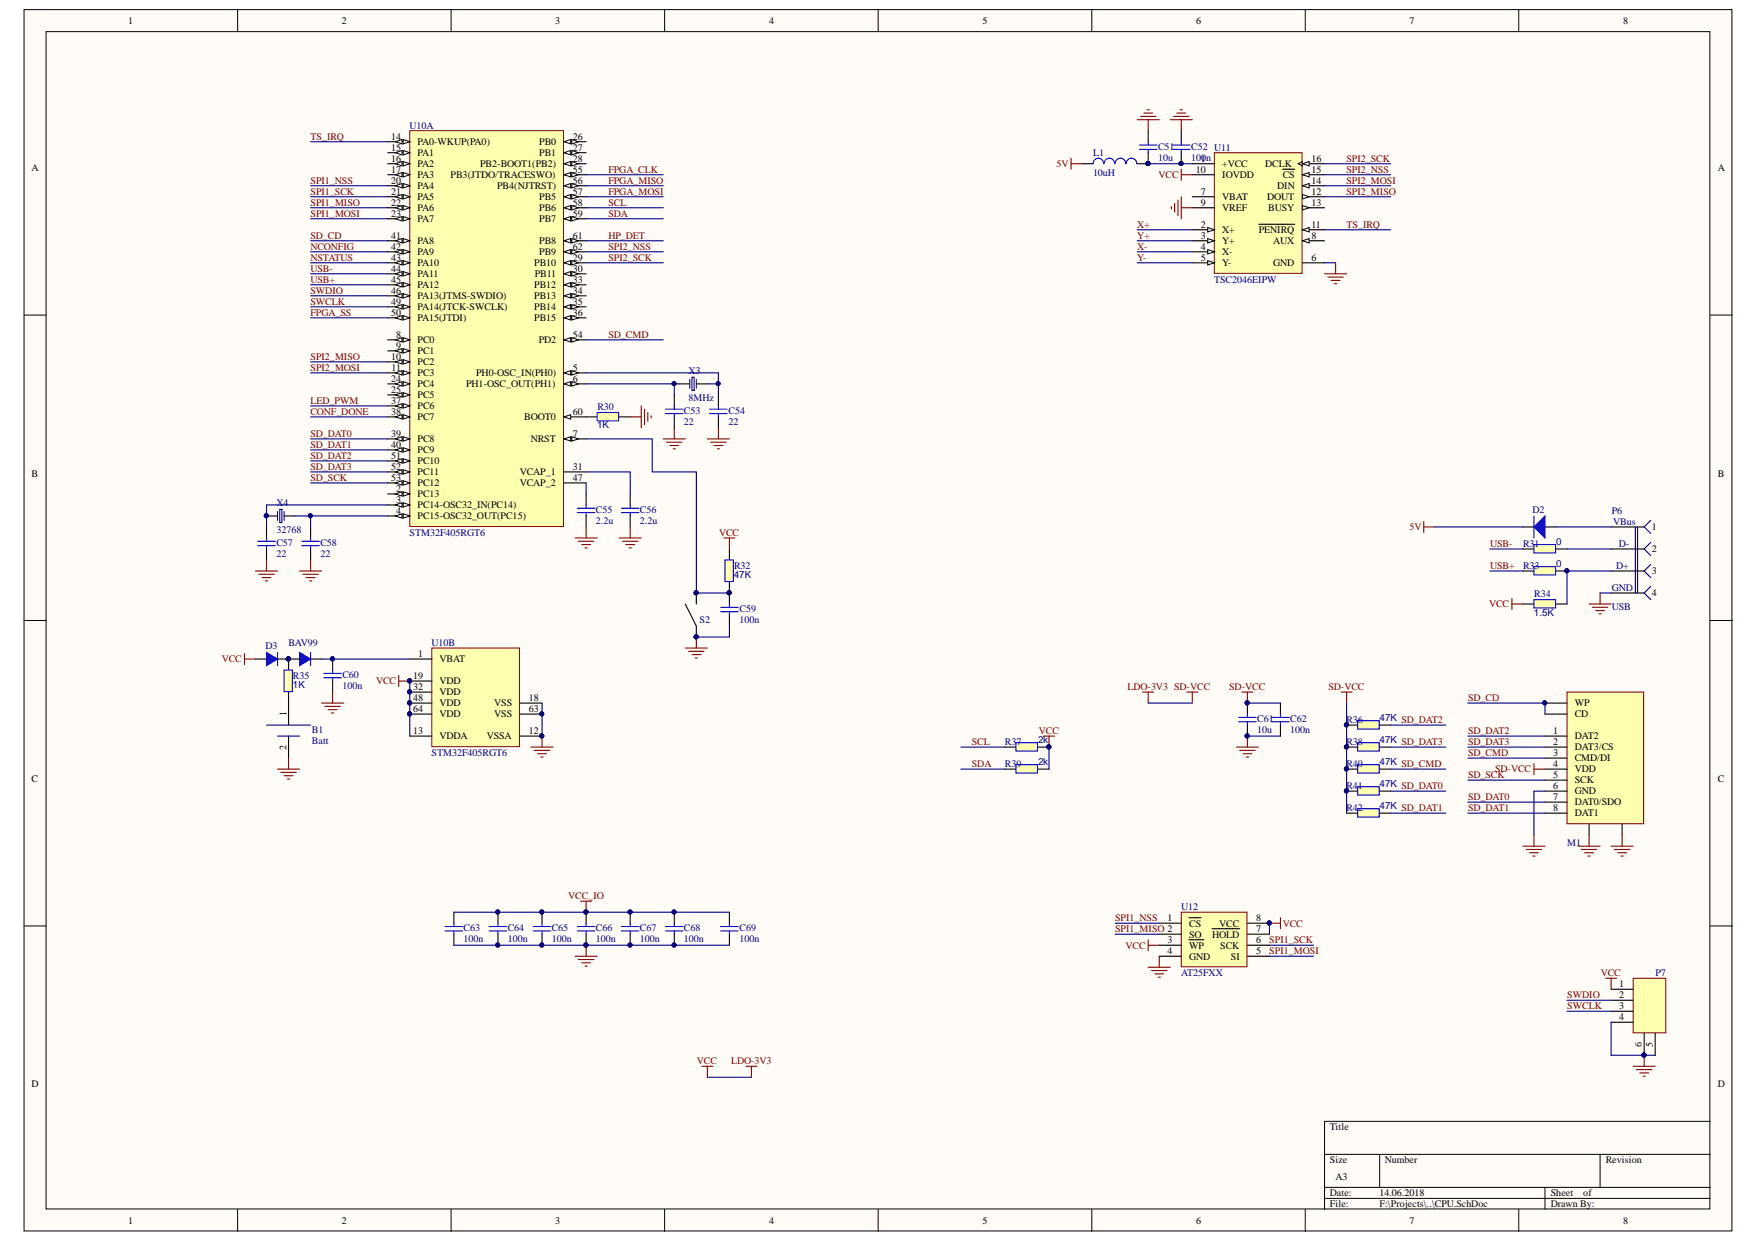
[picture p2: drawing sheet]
<svg xmlns="http://www.w3.org/2000/svg" width="297mm" height="210mm" viewBox="0 0 297 210" stroke-linecap="round" stroke-linejoin="round" font-family="sans-serif">
<defs><g id="words">
<g font-size="1.7">
<text x="21.7" y="4.1">1</text>
<text x="57.8" y="4.1">2</text>
<text x="93.8" y="4.1">3</text>
<text x="129.9" y="4.1">4</text>
<text x="166" y="4.1">5</text>
<text x="202.1" y="4.1">6</text>
<text x="238.2" y="4.1">7</text>
<text x="274.3" y="4.1">8</text>
<text x="66.1" y="23.6">14</text>
<text x="96.8" y="23.6">26</text>
<text x="5.3" y="28.9">A</text>
<text x="66.1" y="25.4">15</text>
<text x="66.1" y="27.3">16</text>
<text x="66.1" y="29.2">17</text>
<text x="70.6" y="24.5">PA0-WKUP(PA0)</text>
<text x="70.6" y="26.4">PA1</text>
<text x="70.6" y="28.2">PA2</text>
<text x="81.1" y="28.2">PB2-BOOT1(PB2)</text>
<text x="91.1" y="24.5">PB0</text>
<text x="91.1" y="26.4">PB1</text>
<text x="96.8" y="25.4">27</text>
<text x="96.8" y="27.3">28</text>
<text x="96.8" y="29.2">55</text>
<text x="202" y="29.2">10</text>
<text x="202.9" y="27.3">1</text>
<text x="206.5" y="28.2">+VCC</text>
<text x="213.8" y="28.2">DCLK</text>
<text x="221.6" y="29.2">15</text>
<text x="221.6" y="27.3">16</text>
<text x="290.3" y="28.9">A</text>
<text x="66.1" y="31">20</text>
<text x="66.1" y="32.9">21</text>
<text x="66.1" y="34.7">22</text>
<text x="70.6" y="30.1">PA3</text>
<text x="70.6" y="32">PA4</text>
<text x="70.6" y="33.8">PA5</text>
<text x="70.6" y="35.7">PA6</text>
<text x="76.1" y="30.1">PB3(JTDO/TRACESWO)</text>
<text x="84" y="32">PB4(NJTRST)</text>
<text x="91.1" y="33.8">PB5</text>
<text x="91.1" y="35.7">PB6</text>
<text x="96.8" y="31">56</text>
<text x="96.8" y="32.9">57</text>
<text x="96.8" y="34.7">58</text>
<text x="202.9" y="32.9">7</text>
<text x="202.9" y="34.7">9</text>
<text x="206.5" y="33.8">VBAT</text>
<text x="206.5" y="35.7">VREF</text>
<text x="206.5" y="30.1">IOVDD</text>
<text x="214.1" y="33.8">DOUT</text>
<text x="214.3" y="35.7">BUSY</text>
<text x="215.8" y="32">DIN</text>
<text x="216.7" y="30.1">CS</text>
<text x="221.6" y="32.9">12</text>
<text x="221.6" y="34.7">13</text>
<text x="221.6" y="31">14</text>
<text x="66.1" y="36.6">23</text>
<text x="66.1" y="40.3">41</text>
<text x="70.6" y="37.5">PA7</text>
<text x="70.6" y="41.3">PA8</text>
<text x="91.1" y="37.5">PB7</text>
<text x="91.1" y="41.3">PB8</text>
<text x="96.8" y="36.6">59</text>
<text x="96.8" y="40.3">61</text>
<text x="202.9" y="38.5">2</text>
<text x="202.9" y="40.3">3</text>
<text x="206.5" y="39.4">X+</text>
<text x="206.5" y="41.3">Y+</text>
<text x="212.7" y="39.4">PENIRQ</text>
<text x="215.1" y="41.3">AUX</text>
<text x="221.6" y="40.3">8</text>
<text x="221.6" y="38.5">11</text>
<text x="66.1" y="42.2">42</text>
<text x="66.1" y="44">43</text>
<text x="66.1" y="45.9">44</text>
<text x="66.1" y="47.8">45</text>
<text x="70.6" y="43.1">PA9</text>
<text x="70.6" y="45">PA10</text>
<text x="70.6" y="46.8">PA11</text>
<text x="90.3" y="45">PB10</text>
<text x="90.4" y="46.8">PB11</text>
<text x="91.1" y="43.1">PB9</text>
<text x="96.8" y="44">29</text>
<text x="96.8" y="45.9">30</text>
<text x="96.8" y="47.8">33</text>
<text x="96.8" y="42.2">62</text>
<text x="202.9" y="42.2">4</text>
<text x="202.9" y="44">5</text>
<text x="206.5" y="43.1">X-</text>
<text x="206.5" y="45">Y-</text>
<text x="215.1" y="45">GND</text>
<text x="221.6" y="44">6</text>
<text x="66.1" y="49.6">46</text>
<text x="66.1" y="51.5">49</text>
<text x="66.1" y="53.3">50</text>
<text x="70.6" y="48.7">PA12</text>
<text x="70.6" y="50.6">PA13(JTMS-SWDIO)</text>
<text x="70.6" y="52.4">PA14(JTCK-SWCLK)</text>
<text x="90.3" y="48.7">PB12</text>
<text x="90.3" y="50.6">PB13</text>
<text x="90.3" y="52.4">PB14</text>
<text x="96.8" y="49.6">34</text>
<text x="96.8" y="51.5">35</text>
<text x="96.8" y="53.3">36</text>
<text x="66.9" y="57.1">8</text>
<text x="66.9" y="58.9">9</text>
<text x="70.6" y="54.3">PA15(JTDI)</text>
<text x="70.6" y="58">PC0</text>
<text x="70.6" y="59.9">PC1</text>
<text x="90.3" y="54.3">PB15</text>
<text x="91" y="58">PD2</text>
<text x="96.8" y="57.1">54</text>
<text x="66.1" y="60.8">10</text>
<text x="66.1" y="64.5">24</text>
<text x="66.2" y="62.6">11</text>
<text x="70.6" y="61.7">PC2</text>
<text x="70.6" y="63.6">PC3</text>
<text x="70.6" y="65.4">PC4</text>
<text x="78.8" y="65.4">PH1-OSC_OUT(PH1)</text>
<text x="80.5" y="63.6">PH0-OSC_IN(PH0)</text>
<text x="96.8" y="62.6">5</text>
<text x="96.8" y="64.5">6</text>
<text x="66.1" y="66.4">25</text>
<text x="66.1" y="68.2">37</text>
<text x="66.1" y="70.1">38</text>
<text x="70.6" y="67.3">PC5</text>
<text x="70.6" y="69.1">PC6</text>
<text x="70.6" y="71">PC7</text>
<text x="88.6" y="71">BOOT0</text>
<text x="96.8" y="70.1">60</text>
<text x="66.1" y="73.8">39</text>
<text x="66.1" y="75.7">40</text>
<text x="66.1" y="77.5">51</text>
<text x="70.6" y="74.7">PC8</text>
<text x="70.6" y="76.6">PC9</text>
<text x="89.7" y="74.7">NRST</text>
<text x="96.8" y="73.8">7</text>
<text x="5.3" y="80.6">B</text>
<text x="66.1" y="79.4">52</text>
<text x="66.1" y="81.2">53</text>
<text x="66.9" y="83.1">2</text>
<text x="70.6" y="78.4">PC10</text>
<text x="70.6" y="80.3">PC11</text>
<text x="70.6" y="82.2">PC12</text>
<text x="87.8" y="80.3">VCAP_1</text>
<text x="87.8" y="82.2">VCAP_2</text>
<text x="96.8" y="79.4">31</text>
<text x="96.8" y="81.2">47</text>
<text x="290.3" y="80.6">B</text>
<text x="66.9" y="85">3</text>
<text x="66.9" y="86.8">4</text>
<text x="70.6" y="84">PC13</text>
<text x="70.6" y="85.9">PC14-OSC32_IN(PC14)</text>
<text x="70.6" y="87.7">PC15-OSC32_OUT(PC15)</text>
<text x="279.1" y="89.6">1</text>
<text x="279.1" y="93.3">2</text>
<text x="279.1" y="97">3</text>
<text x="279.1" y="100.8">4</text>
<text x="70.6" y="111">1</text>
<text x="74.3" y="111.9">VBAT</text>
<text x="69.8" y="114.7">19</text>
<text x="69.8" y="116.6">32</text>
<text x="69.8" y="118.4">48</text>
<text x="74.3" y="115.6">VDD</text>
<text x="74.3" y="117.5">VDD</text>
<text x="74.3" y="119.4">VDD</text>
<text x="83.5" y="119.4">VSS</text>
<text x="89.3" y="118.4">18</text>
<text x="266.1" y="119.4">WP</text>
<text x="48.4" y="121" transform="rotate(-90 48.4 121)">1</text>
<text x="69.8" y="124">13</text>
<text x="69.8" y="120.3">64</text>
<text x="74.3" y="124.9">VDDA</text>
<text x="74.3" y="121.2">VDD</text>
<text x="82.2" y="124.9">VSSA</text>
<text x="83.5" y="121.2">VSS</text>
<text x="89.3" y="124">12</text>
<text x="89.3" y="120.3">63</text>
<text x="262.4" y="125.9">2</text>
<text x="262.4" y="124">1</text>
<text x="266.1" y="124.9">DAT2</text>
<text x="266.1" y="121.2">CD</text>
<text x="48.4" y="126.7" transform="rotate(-90 48.4 126.7)">2</text>
<text x="262.4" y="131.4">5</text>
<text x="262.4" y="129.6">4</text>
<text x="262.4" y="127.7">3</text>
<text x="266.1" y="130.5">VDD</text>
<text x="266.1" y="128.7">CMD/DI</text>
<text x="266.1" y="126.8">DAT3/CS</text>
<text x="5.3" y="132.2">C</text>
<text x="262.4" y="135.2">7</text>
<text x="262.4" y="133.3">6</text>
<text x="262.4" y="137">8</text>
<text x="266.1" y="136.1">DAT0/SDO</text>
<text x="266.1" y="132.4">SCK</text>
<text x="266.1" y="134.2">GND</text>
<text x="266.1" y="138">DAT1</text>
<text x="290.3" y="132.2">C</text>
<text x="197.3" y="155.6">1</text>
<text x="212.3" y="155.6">8</text>
<text x="197.3" y="159.4">3</text>
<text x="197.3" y="161.3">4</text>
<text x="200.9" y="156.6">CS</text>
<text x="200.9" y="158.5">SO</text>
<text x="200.9" y="160.4">WP</text>
<text x="204.8" y="158.5">HOLD</text>
<text x="206" y="156.6">VCC</text>
<text x="206.2" y="160.4">SCK</text>
<text x="212.3" y="159.4">6</text>
<text x="212.3" y="157.6">7</text>
<text x="212.3" y="161.3">5</text>
<text x="200.9" y="162.2">GND</text>
<text x="208" y="162.2">SI</text>
<text x="273.6" y="166.9">1</text>
<text x="273.6" y="168.7">2</text>
<text x="273.6" y="170.6">3</text>
<text x="273.6" y="172.4">4</text>
<text x="277.4" y="176.9" transform="rotate(-90 277.4 176.9)">6</text>
<text x="279.3" y="176.9" transform="rotate(-90 279.3 176.9)">5</text>
<text x="5.3" y="183.8">D</text>
<text x="290.3" y="183.8">D</text>
<text x="224.7" y="191">Title</text>
<text x="224.7" y="196.6">Size</text>
<text x="234" y="196.6">Number</text>
<text x="271.3" y="196.6">Revision</text>
<text x="224.7" y="202.2">Date:</text>
<text x="225.6" y="199.4">A3</text>
<text x="233.1" y="202.2">14.06.2018</text>
<text x="262" y="202.2">Sheet</text>
<text x="267.5" y="202.2">of</text>
<text x="21.7" y="206.8">1</text>
<text x="57.8" y="206.8">2</text>
<text x="93.8" y="206.8">3</text>
<text x="129.9" y="206.8">4</text>
<text x="166" y="206.8">5</text>
<text x="202.1" y="206.8">6</text>
<text x="224.7" y="204.1">File:</text>
<text x="233.1" y="204.1">F:\Projects\..\CPU.SchDoc</text>
<text x="238.2" y="206.8">7</text>
<text x="262" y="204.1">Drawn By:</text>
<text x="274.3" y="206.8">8</text>
</g>
<g font-size="1.7" fill="#800000">
<text x="52.5" y="23.6">TS_IRQ</text>
<text x="102.8" y="29.2">FPGA_CLK</text>
<text x="178.5" y="28.2">5V</text>
<text x="227.5" y="27.3">SPI2_SCK</text>
<text x="227.5" y="29.2">SPI2_NSS</text>
<text x="52.5" y="31">SPI1_NSS</text>
<text x="52.5" y="32.9">SPI1_SCK</text>
<text x="52.5" y="34.7">SPI1_MISO</text>
<text x="102.8" y="31">FPGA_MISO</text>
<text x="102.8" y="32.9">FPGA_MOSI</text>
<text x="102.8" y="34.7">SCL</text>
<text x="195.8" y="30.1">VCC</text>
<text x="227.5" y="32.9">SPI2_MISO</text>
<text x="227.5" y="31">SPI2_MOSI</text>
<text x="52.5" y="36.6">SPI1_MOSI</text>
<text x="52.5" y="40.3">SD_CD</text>
<text x="102.8" y="36.6">SDA</text>
<text x="102.8" y="40.3">HP_DET</text>
<text x="192.1" y="40.3">Y+</text>
<text x="192.1" y="38.5">X+</text>
<text x="227.5" y="38.5">TS_IRQ</text>
<text x="52.5" y="45.9">USB-</text>
<text x="52.5" y="47.8">USB+</text>
<text x="52.5" y="42.2">NCONFIG</text>
<text x="52.5" y="44">NSTATUS</text>
<text x="102.8" y="42.2">SPI2_NSS</text>
<text x="102.8" y="44">SPI2_SCK</text>
<text x="192.1" y="44">Y-</text>
<text x="192.1" y="42.2">X-</text>
<text x="52.5" y="49.6">SWDIO</text>
<text x="52.5" y="51.5">SWCLK</text>
<text x="52.5" y="53.3">FPGA_SS</text>
<text x="102.8" y="57.1">SD_CMD</text>
<text x="52.5" y="60.8">SPI2_MISO</text>
<text x="52.5" y="62.6">SPI2_MOSI</text>
<text x="52.5" y="70.1">CONF_DONE</text>
<text x="52.5" y="68.2">LED_PWM</text>
<text x="52.5" y="77.5">SD_DAT2</text>
<text x="52.5" y="73.8">SD_DAT0</text>
<text x="52.5" y="75.7">SD_DAT1</text>
<text x="52.5" y="79.4">SD_DAT3</text>
<text x="52.5" y="81.2">SD_SCK</text>
<text x="238.2" y="89.6">5V</text>
<text x="121.5" y="90.5">VCC</text>
<text x="251.8" y="92.4">USB-</text>
<text x="251.8" y="96.1">USB+</text>
<text x="251.6" y="102.6">VCC</text>
<text x="37.5" y="111.9">VCC</text>
<text x="63.5" y="115.6">VCC</text>
<text x="190.5" y="116.6">LDO-3V3 SD-VCC</text>
<text x="207.7" y="116.6">SD-VCC</text>
<text x="224.4" y="116.6">SD-VCC</text>
<text x="248.1" y="118.4">SD_CD</text>
<text x="164.2" y="125.9">SCL</text>
<text x="175.5" y="124">VCC</text>
<text x="248.1" y="124">SD_DAT2</text>
<text x="248.1" y="125.9">SD_DAT3</text>
<text x="164.2" y="129.6">SDA</text>
<text x="248.1" y="127.7">SD_CMD</text>
<text x="248.1" y="131.4">SD_SCK</text>
<text x="252.6" y="130.5">SD-VCC</text>
<text x="248.1" y="135.2">SD_DAT0</text>
<text x="248.1" y="137">SD_DAT1</text>
<text x="96" y="151.9">VCC_IO</text>
<text x="188.4" y="155.6">SPI1_NSS</text>
<text x="188.4" y="157.6">SPI1_MISO 2</text>
<text x="190.2" y="160.4">VCC</text>
<text x="214.5" y="159.4">SPI1_SCK</text>
<text x="214.5" y="161.3">SPI1_MOSI</text>
<text x="216.7" y="156.6">VCC</text>
<text x="270.5" y="165">VCC</text>
<text x="264.8" y="168.7">SWDIO</text>
<text x="264.8" y="170.6">SWCLK</text>
<text x="117.8" y="179.9">VCC</text>
<text x="123.5" y="179.9">LDO-3V3</text>
</g>
<g font-size="1.7" fill="#000080">
<text x="69.2" y="21.7">U10A</text>
<text x="184.7" y="29.8">10uH</text>
<text x="184.7" y="26.4">L1</text>
<text x="195.7" y="27.1">10u</text>
<text x="195.7" y="25.3">C51</text>
<text x="201.3" y="27.1">100n</text>
<text x="201.3" y="25.3">C52 U11</text>
<text x="205.2" y="47.8">TSC2046EIPW</text>
<text x="116.3" y="63.2">X3</text>
<text x="100.9" y="69.3">R30</text>
<text x="115.6" y="71.8">22</text>
<text x="115.6" y="69.9">C53</text>
<text x="116.3" y="67.7">8MHz</text>
<text x="123.1" y="71.8">22</text>
<text x="123.1" y="69.9">C54</text>
<text x="100.9" y="72.4">1K</text>
<text x="46.7" y="85.5">X4</text>
<text x="100.7" y="88.5">2.2u</text>
<text x="100.7" y="86.6">C55</text>
<text x="108.1" y="88.5">2.2u</text>
<text x="108.1" y="86.6">C56</text>
<text x="259" y="86.6">D2</text>
<text x="272.3" y="86.8">P6</text>
<text x="272.6" y="88.7">VBus</text>
<text x="46.7" y="94.1">22</text>
<text x="46.7" y="92.2">C57</text>
<text x="46.7" y="90">32768</text>
<text x="54.1" y="94.1">22</text>
<text x="54.1" y="92.2">C58</text>
<text x="69.2" y="90.5">STM32F405RGT6</text>
<text x="257.4" y="92.4">R31</text>
<text x="262.9" y="95.8">0</text>
<text x="262.9" y="92.1">0</text>
<text x="273.5" y="92.4">D-</text>
<text x="124" y="97.7">47K</text>
<text x="124" y="96.1">R32</text>
<text x="257.4" y="96.1">R33</text>
<text x="259.2" y="100.9">R34</text>
<text x="272.3" y="99.8">GND</text>
<text x="273.1" y="96.1">D+</text>
<text x="118.2" y="105.2">S2</text>
<text x="125" y="105.2">100n</text>
<text x="125" y="103.4">C59</text>
<text x="259.2" y="104">1.5K</text>
<text x="272.3" y="103">USB</text>
<text x="44.8" y="109.7">D3</text>
<text x="48.7" y="109.1">BAV99</text>
<text x="72.9" y="109.1">U10B</text>
<text x="49.5" y="114.7">R35</text>
<text x="49.5" y="116.3">1K</text>
<text x="57.9" y="116.4">100n</text>
<text x="57.9" y="114.5">C60</text>
<text x="52.7" y="123.8">B1</text>
<text x="52.7" y="125.7">Batt</text>
<text x="169.8" y="125.9">R37</text>
<text x="175.4" y="125.6">2k</text>
<text x="212.4" y="123.8">10u</text>
<text x="212.4" y="122">C61</text>
<text x="218" y="123.8">100n</text>
<text x="218" y="122">C62</text>
<text x="227.5" y="122.1">R36</text>
<text x="227.5" y="125.9">R38</text>
<text x="233.1" y="121.9">47K SD_DAT2</text>
<text x="233.1" y="125.6">47K SD_DAT3</text>
<text x="72.9" y="127.7">STM32F405RGT6</text>
<text x="169.8" y="129.6">R39</text>
<text x="175.4" y="129.3">2k</text>
<text x="227.5" y="129.6">R40</text>
<text x="233.1" y="129.3">47K SD_CMD</text>
<text x="227.5" y="133.3">R41</text>
<text x="227.5" y="137">R42</text>
<text x="233.1" y="133">47K SD_DAT0</text>
<text x="233.1" y="136.8">47K SD_DAT1</text>
<text x="264.8" y="143">M1</text>
<text x="199.6" y="153.8">U12</text>
<text x="78.3" y="159.2">100n</text>
<text x="78.3" y="157.3">C63</text>
<text x="85.8" y="159.2">100n</text>
<text x="85.8" y="157.3">C64</text>
<text x="93.2" y="159.2">100n</text>
<text x="93.2" y="157.3">C65</text>
<text x="100.7" y="159.2">100n</text>
<text x="100.7" y="157.3">C66</text>
<text x="108.1" y="159.2">100n</text>
<text x="108.1" y="157.3">C67</text>
<text x="115.6" y="159.2">100n</text>
<text x="115.6" y="157.3">C68</text>
<text x="125" y="159.2">100n</text>
<text x="125" y="157.3">C69</text>
<text x="199.6" y="165">AT25FXX</text>
<text x="279.7" y="165">P7</text>
</g>
</g></defs>
<g fill="#fffcf8" stroke="#000" stroke-width=".17">
<path d="M4.1 1.6h288.5v206.4h-288.5z"/>
<path d="M7.8 5.3h281.1v199h-281.1z"/>
</g>
<g fill="none" stroke="#000" stroke-width=".17">
<path d="M40.2 1.6v3.7M76.2 1.6v3.7M112.3 1.6v3.7M148.4 1.6v3.7M184.5 1.6v3.7M220.5 1.6v3.7M256.6 1.6v3.7M4.1 53.2h3.7M289 53.2h3.7M4.1 104.9h3.7M289 104.9h3.7M4.1 156.5h3.7"/>
<path d="M289 156.5h3.7M223.8 195.1h65.2M233.1 195.1v5.6M270.4 195.1v5.6M289 189.5h-65.2v14.9M40.2 204.4v3.7M76.2 204.4v3.7M112.3 204.4v3.7M148.4 204.4v3.7M184.5 204.4v3.7M220.5 204.4v3.7M223.8 200.7h65.2"/>
<path d="M223.8 202.5h65.2M256.6 204.4v3.7M261 200.7v3.7"/>
</g>
<path d="M272.2 89.1h5.6M272.2 96.5h5.6M272.2 92.8h5.6M257.3 102.1h1.9M262.9 102.1h1.9M272.2 100.2h5.6" fill="none" stroke="#000" stroke-width=".19"/>
<path d="M276.3 89.1v11.1M276.7 89.1v11.1M278.9 87.9l-1.1 1.2 1.1 1.1M278.9 91.7l-1.1 1.1 1.1 1.1M278.9 95.4l-1.1 1.1 1.1 1.1M278.9 99.1l-1.1 1.1 1.1 1.1" fill="none" stroke="#11037f" stroke-width=".19"/>
<path d="M268.5 102.1h3.7M269.1 102.6h2.6M269.6 103.2h1.5M270.2 103.8h.3M270.4 100.2v1.9" fill="none" stroke="#800000" stroke-width=".19"/>
<path d="M259.2 101.3h3.6v1.4h-3.6z" fill="#ffffb0" stroke="#00f" stroke-width=".19"/>
<path d="M255.5 101.1v1.9M255.5 102.1h1.8" fill="none" stroke="#800000" stroke-width=".19"/>
<path d="M257.3 96.5h1.9M262.9 96.5h1.9" fill="none" stroke="#000" stroke-width=".19"/>
<circle cx="264.7" cy="96.5" r=".34" fill="#000080" stroke="#000080" stroke-width=".17"/>
<path d="M259.2 95.8h3.6v1.4h-3.6z" fill="#ffffb0" stroke="#00f" stroke-width=".19"/>
<circle cx="264.7" cy="96.5" r=".34" fill="#000080" stroke="#000080" stroke-width=".17"/>
<path d="M257.3 92.8h1.9M262.9 92.8h1.9" fill="none" stroke="#000" stroke-width=".19"/>
<path d="M259.2 92h3.6v1.4h-3.6z" fill="#ffffb0" stroke="#00f" stroke-width=".19"/>
<path d="M264.8 117h12.9v22.2h-12.9z" fill="#ffffb0" stroke="#800000" stroke-width=".17"/>
<g fill="none" stroke="#000" stroke-width=".19">
<path d="M99 70.5h1.9M104.6 70.5h1.9M113.9 66.7v1.9M113.9 70.5v1.8M114.7 64.9h1.8M117.7 64.9h1.8M121.4 66.7v1.9M121.4 70.5v1.8M261 118.8h3.8M261 135.6h3.8M261 131.8h3.8M261 130h3.8"/>
<path d="M261 133.7h3.8M261 128.1h3.8M261 126.3h3.8M261 124.4h3.8M261 137.4h3.8M261 120.7h3.8M268.5 139.3v1.8M274.1 139.3v1.8"/>
</g>
<g fill="#000080" stroke="#000080" stroke-width=".17">
<circle cx="261" cy="118.8" r=".33"/>
<circle cx="214.5" cy="156" r=".34"/>
<circle cx="277.8" cy="178.3" r=".34"/>
</g>
<g fill="none" stroke="#800000" stroke-width=".19">
<path d="M112.1 74.2h3.7M112.6 74.7h2.6M113.2 75.3h1.5M113.7 75.9h.4M113.9 72.3v1.9M119.5 74.2h3.7M120.1 74.7h2.6M120.6 75.3h1.5M121.2 75.9h.4M121.4 72.3v1.9M259.2 129.1v1.8M259.2 130h1.8"/>
<path d="M194 158.8v1.9M194 159.7h1.9M214.5 156h1.9M216.4 155.1v1.9M257.3 143h3.7M257.9 143.6h2.6M258.4 144.1h1.5M259 144.7h.4M259.2 141.1v1.9M266.6 143h3.8M267.2 143.6h2.6M267.8 144.1h1.4"/>
<path d="M268.3 144.7h.4M268.5 141.1v1.9M272.2 143h3.7M272.8 143.6h2.6M273.3 144.1h1.5M273.9 144.7h.4M274.1 141.1v1.9M194 163.5h3.7M194.6 164h2.6M195.1 164.6h1.5M195.7 165.1h.4M195.9 161.6v1.9"/>
<path d="M277.8 178.4v1.8M275.9 180.2h3.8M276.5 180.8h2.6M277.1 181.3h1.5M277.6 181.9h.4"/>
</g>
<path d="M112.4 69.9h3M112.4 69.2h3M113.9 68.6v.6M113.9 69.9v.6M119.9 69.9h3M119.9 69.2h3M121.4 68.6v.6M121.4 69.9v.6" fill="none" stroke="#00f" stroke-width=".19"/>
<path d="M116.5 64.1v1.5M116.9 63.8h.4v2.2h-.4zM117.7 64.1v1.5" fill="none" stroke="#11037f" stroke-width=".19"/>
<path d="M100.9 69.7h3.6v1.4h-3.6z" fill="#ffffb0" stroke="#00f" stroke-width=".19"/>
<g fill="none" stroke="#800000" stroke-width=".19">
<path d="M106.5 70.5h1.8M108.3 68.6v3.7M108.9 69.2v2.6M109.5 69.7v1.5M110 70.3v.3M97.2 90.9h3.7M97.7 91.5h2.6M98.3 92h1.5M98.8 92.6h.4M99 89.1v1.8M104.6 90.9h3.7M105.2 91.5h2.6"/>
<path d="M105.7 92h1.5M106.3 92.6h.4M106.5 89.1v1.8M67.4 114.2v1.8M67.4 115.1h1.8M89.7 126.3h3.7M90.3 126.8h2.6M90.8 127.4h1.5M91.4 127.9h.4M91.6 124.4v1.9"/>
</g>
<path d="M99 83.5v1.8M99 87.2v1.9M106.5 83.5v1.8M106.5 87.2v1.9M227.5 122.5h1.9M233.1 122.5h1.9" fill="none" stroke="#000" stroke-width=".19"/>
<path d="M97.5 86.6h3M97.5 85.9h3M99 85.3v.6M99 86.6v.6M105 86.6h3M105 85.9h3M106.5 85.3v.6M106.5 86.6v.6" fill="none" stroke="#00f" stroke-width=".19"/>
<g fill="#000080" stroke="#000080" stroke-width=".17">
<circle cx="69.2" cy="115.1" r=".34"/>
<circle cx="91.5" cy="124.4" r=".33"/>
<circle cx="227.5" cy="122.5" r=".34"/>
</g>
<path d="M229.4 121.8h3.6v1.4h-3.6z" fill="#ffffb0" stroke="#00f" stroke-width=".19"/>
<g fill="#000080" stroke="#000080" stroke-width=".17">
<circle cx="227.5" cy="122.5" r=".34"/>
<circle cx="227.5" cy="126.2" r=".34"/>
</g>
<path d="M227.5 126.3h1.9M233.1 126.3h1.9" fill="none" stroke="#000" stroke-width=".19"/>
<path d="M229.4 125.5h3.6v1.4h-3.6z" fill="#ffffb0" stroke="#00f" stroke-width=".19"/>
<g fill="#000080" stroke="#000080" stroke-width=".17">
<circle cx="227.5" cy="126.2" r=".34"/>
<circle cx="227.5" cy="129.9" r=".34"/>
</g>
<path d="M227.5 130h1.9M233.1 130h1.9" fill="none" stroke="#000" stroke-width=".19"/>
<path d="M229.4 129.2h3.6v1.5h-3.6z" fill="#ffffb0" stroke="#00f" stroke-width=".19"/>
<g fill="#000080" stroke="#000080" stroke-width=".17">
<circle cx="227.5" cy="129.9" r=".34"/>
<circle cx="227.5" cy="133.7" r=".34"/>
</g>
<path d="M227.5 133.7h1.9M233.1 133.7h1.9" fill="none" stroke="#000" stroke-width=".19"/>
<path d="M229.4 133h3.6v1.4h-3.6z" fill="#ffffb0" stroke="#00f" stroke-width=".19"/>
<circle cx="227.5" cy="133.7" r=".34" fill="#000080" stroke="#000080" stroke-width=".17"/>
<path d="M227.5 137.4h1.9M233.1 137.4h1.9" fill="none" stroke="#000" stroke-width=".19"/>
<path d="M229.4 136.7h3.6v1.4h-3.6z" fill="#ffffb0" stroke="#00f" stroke-width=".19"/>
<g fill="none" stroke="#800000" stroke-width=".19">
<path d="M193.1 117h1.8M194 117v1.8M200.5 117h1.9M201.5 117v1.8M209.8 117h1.9M210.8 117v1.8M226.6 117h1.9M227.5 117v1.8M208.9 126.3h3.7M209.5 126.8h2.6M210 127.4h1.5M210.6 127.9h.4"/>
<path d="M210.8 124.4v1.9M118.6 180.2h1.8M119.5 180.2v1.9M126 180.2h1.9M127 180.2v1.9"/>
</g>
<g fill="#000080" stroke="#000080" stroke-width=".17">
<circle cx="210.7" cy="124.4" r=".33"/>
<circle cx="210.7" cy="118.8" r=".33"/>
<circle cx="177.2" cy="126.2" r=".34"/>
</g>
<path d="M210.8 118.8v1.9M216.4 118.8v1.9M169.8 126.3h1.9M175.4 126.3h1.8M210.8 122.5v1.9M216.4 122.5v1.9" fill="none" stroke="#000" stroke-width=".19"/>
<path d="M209.3 122h3M209.3 121.2h3M210.8 120.7v.5M210.8 122v.5M214.9 122h2.9M214.9 121.2h2.9M216.4 120.7v.5M216.4 122v.5" fill="none" stroke="#00f" stroke-width=".19"/>
<path d="M171.7 125.5h3.6v1.4h-3.6z" fill="#ffffb0" stroke="#00f" stroke-width=".19"/>
<circle cx="177.2" cy="126.2" r=".34" fill="#000080" stroke="#000080" stroke-width=".17"/>
<path d="M169.8 130h1.9M175.4 130h1.8" fill="none" stroke="#000" stroke-width=".19"/>
<path d="M171.7 129.2h3.6v1.5h-3.6z" fill="#ffffb0" stroke="#00f" stroke-width=".19"/>
<path d="M176.3 124.4h1.9M177.2 124.4v1.9" fill="none" stroke="#800000" stroke-width=".19"/>
<circle cx="177.2" cy="126.2" r=".34" fill="#000080" stroke="#000080" stroke-width=".17"/>
<path d="M275.9 165.3h5.6v9.3h-5.6z" fill="#ffffb0" stroke="#800000" stroke-width=".17"/>
<path d="M272.2 167.2h3.7M272.2 169h3.7M272.2 170.9h3.7M272.2 172.8h3.7M277.8 174.6v3.8M279.7 174.6v3.8" fill="none" stroke="#000" stroke-width=".19"/>
<circle cx="277.8" cy="178.3" r=".34" fill="#000080" stroke="#000080" stroke-width=".17"/>
<path d="M271.3 165.3h1.9M272.2 165.3v1.9" fill="none" stroke="#800000" stroke-width=".19"/>
<path d="M69.2 22.1h26v66.9h-26z" fill="#ffffb0" stroke="#800000" stroke-width=".17"/>
<path d="M65.5 23.9h3.7" fill="none" stroke="#000" stroke-width=".19"/>
<path d="M68.1 23.6l1.1 .3-1.1 .4z" fill="#fffcf8"/>
<path d="M68.1 23.6l1.1 .3-1.1 .4z" fill="none" stroke="#000" stroke-width=".17"/>
<path d="M66.8 23.9l1.1-.3v.7z" fill="#fffcf8"/>
<path d="M66.8 23.9l1.1-.3v.7z" fill="none" stroke="#000" stroke-width=".17"/>
<path d="M65.5 25.8h3.7" fill="none" stroke="#000" stroke-width=".19"/>
<path d="M68.1 25.4l1.1 .4-1.1 .4z" fill="#fffcf8"/>
<path d="M68.1 25.4l1.1 .4-1.1 .4z" fill="none" stroke="#000" stroke-width=".17"/>
<path d="M66.8 25.8l1.1-.4v.8z" fill="#fffcf8"/>
<path d="M66.8 25.8l1.1-.4v.8z" fill="none" stroke="#000" stroke-width=".17"/>
<path d="M65.5 27.7h3.7" fill="none" stroke="#000" stroke-width=".19"/>
<path d="M68.1 27.3l1.1 .4-1.1 .3z" fill="#fffcf8"/>
<path d="M68.1 27.3l1.1 .4-1.1 .3z" fill="none" stroke="#000" stroke-width=".17"/>
<path d="M66.8 27.7l1.1-.4v.7z" fill="#fffcf8"/>
<path d="M66.8 27.7l1.1-.4v.7z" fill="none" stroke="#000" stroke-width=".17"/>
<path d="M65.5 29.5h3.7" fill="none" stroke="#000" stroke-width=".19"/>
<path d="M68.1 29.2l1.1 .3-1.1 .4z" fill="#fffcf8"/>
<path d="M68.1 29.2l1.1 .3-1.1 .4z" fill="none" stroke="#000" stroke-width=".17"/>
<path d="M66.8 29.5l1.1-.3v.7z" fill="#fffcf8"/>
<path d="M66.8 29.5l1.1-.3v.7z" fill="none" stroke="#000" stroke-width=".17"/>
<path d="M65.5 31.4h3.7" fill="none" stroke="#000" stroke-width=".19"/>
<path d="M68.1 31l1.1 .4-1.1 .4z" fill="#fffcf8"/>
<path d="M68.1 31l1.1 .4-1.1 .4z" fill="none" stroke="#000" stroke-width=".17"/>
<path d="M66.8 31.4l1.1-.4v.8z" fill="#fffcf8"/>
<path d="M66.8 31.4l1.1-.4v.8z" fill="none" stroke="#000" stroke-width=".17"/>
<path d="M65.5 33.3h3.7" fill="none" stroke="#000" stroke-width=".19"/>
<path d="M68.1 32.9l1.1 .4-1.1 .3z" fill="#fffcf8"/>
<path d="M68.1 32.9l1.1 .4-1.1 .3z" fill="none" stroke="#000" stroke-width=".17"/>
<path d="M66.8 33.3l1.1-.4v.7z" fill="#fffcf8"/>
<path d="M66.8 33.3l1.1-.4v.7z" fill="none" stroke="#000" stroke-width=".17"/>
<path d="M65.5 35.1h3.7" fill="none" stroke="#000" stroke-width=".19"/>
<path d="M68.1 34.7l1.1 .4-1.1 .4z" fill="#fffcf8"/>
<path d="M68.1 34.7l1.1 .4-1.1 .4z" fill="none" stroke="#000" stroke-width=".17"/>
<path d="M66.8 35.1l1.1-.4v.8z" fill="#fffcf8"/>
<path d="M66.8 35.1l1.1-.4v.8z" fill="none" stroke="#000" stroke-width=".17"/>
<path d="M65.5 37h3.7" fill="none" stroke="#000" stroke-width=".19"/>
<path d="M68.1 36.6l1.1 .4-1.1 .3z" fill="#fffcf8"/>
<path d="M68.1 36.6l1.1 .4-1.1 .3z" fill="none" stroke="#000" stroke-width=".17"/>
<path d="M66.8 37l1.1-.4v.7z" fill="#fffcf8"/>
<path d="M66.8 37l1.1-.4v.7z" fill="none" stroke="#000" stroke-width=".17"/>
<path d="M95.3 23.9h3.7" fill="none" stroke="#000" stroke-width=".19"/>
<path d="M95.3 23.9l1.1-.3v.7z" fill="#fffcf8"/>
<path d="M95.3 23.9l1.1-.3v.7z" fill="none" stroke="#000" stroke-width=".17"/>
<path d="M96.6 23.6l1.1 .3-1.1 .4z" fill="#fffcf8"/>
<path d="M96.6 23.6l1.1 .3-1.1 .4z" fill="none" stroke="#000" stroke-width=".17"/>
<path d="M95.3 25.8h3.7" fill="none" stroke="#000" stroke-width=".19"/>
<path d="M95.3 25.8l1.1-.4v.8z" fill="#fffcf8"/>
<path d="M95.3 25.8l1.1-.4v.8z" fill="none" stroke="#000" stroke-width=".17"/>
<path d="M96.6 25.4l1.1 .4-1.1 .4z" fill="#fffcf8"/>
<path d="M96.6 25.4l1.1 .4-1.1 .4z" fill="none" stroke="#000" stroke-width=".17"/>
<path d="M95.3 27.7h3.7" fill="none" stroke="#000" stroke-width=".19"/>
<path d="M95.3 27.7l1.1-.4v.7z" fill="#fffcf8"/>
<path d="M95.3 27.7l1.1-.4v.7z" fill="none" stroke="#000" stroke-width=".17"/>
<path d="M96.6 27.3l1.1 .4-1.1 .3z" fill="#fffcf8"/>
<path d="M96.6 27.3l1.1 .4-1.1 .3z" fill="none" stroke="#000" stroke-width=".17"/>
<path d="M95.3 44.4h3.7" fill="none" stroke="#000" stroke-width=".19"/>
<path d="M95.3 44.4l1.1-.4v.8z" fill="#fffcf8"/>
<path d="M95.3 44.4l1.1-.4v.8z" fill="none" stroke="#000" stroke-width=".17"/>
<path d="M96.6 44l1.1 .4-1.1 .4z" fill="#fffcf8"/>
<path d="M96.6 44l1.1 .4-1.1 .4z" fill="none" stroke="#000" stroke-width=".17"/>
<path d="M95.3 46.3h3.7" fill="none" stroke="#000" stroke-width=".19"/>
<path d="M95.3 46.3l1.1-.4v.7z" fill="#fffcf8"/>
<path d="M95.3 46.3l1.1-.4v.7z" fill="none" stroke="#000" stroke-width=".17"/>
<path d="M96.6 45.9l1.1 .4-1.1 .3z" fill="#fffcf8"/>
<path d="M96.6 45.9l1.1 .4-1.1 .3z" fill="none" stroke="#000" stroke-width=".17"/>
<path d="M95.3 48.1h3.7" fill="none" stroke="#000" stroke-width=".19"/>
<path d="M95.3 48.1l1.1-.3v.7z" fill="#fffcf8"/>
<path d="M95.3 48.1l1.1-.3v.7z" fill="none" stroke="#000" stroke-width=".17"/>
<path d="M96.6 47.8l1.1 .3-1.1 .4z" fill="#fffcf8"/>
<path d="M96.6 47.8l1.1 .3-1.1 .4z" fill="none" stroke="#000" stroke-width=".17"/>
<path d="M95.3 50h3.7" fill="none" stroke="#000" stroke-width=".19"/>
<path d="M95.3 50l1.1-.4v.8z" fill="#fffcf8"/>
<path d="M95.3 50l1.1-.4v.8z" fill="none" stroke="#000" stroke-width=".17"/>
<path d="M96.6 49.6l1.1 .4-1.1 .4z" fill="#fffcf8"/>
<path d="M96.6 49.6l1.1 .4-1.1 .4z" fill="none" stroke="#000" stroke-width=".17"/>
<path d="M95.3 51.9h3.7" fill="none" stroke="#000" stroke-width=".19"/>
<path d="M95.3 51.9l1.1-.4v.7z" fill="#fffcf8"/>
<path d="M95.3 51.9l1.1-.4v.7z" fill="none" stroke="#000" stroke-width=".17"/>
<path d="M96.6 51.5l1.1 .4-1.1 .3z" fill="#fffcf8"/>
<path d="M96.6 51.5l1.1 .4-1.1 .3z" fill="none" stroke="#000" stroke-width=".17"/>
<path d="M95.3 53.7h3.7" fill="none" stroke="#000" stroke-width=".19"/>
<path d="M95.3 53.7l1.1-.4v.8z" fill="#fffcf8"/>
<path d="M95.3 53.7l1.1-.4v.8z" fill="none" stroke="#000" stroke-width=".17"/>
<path d="M96.6 53.3l1.1 .4-1.1 .4z" fill="#fffcf8"/>
<path d="M96.6 53.3l1.1 .4-1.1 .4z" fill="none" stroke="#000" stroke-width=".17"/>
<path d="M65.5 40.7h3.7" fill="none" stroke="#000" stroke-width=".19"/>
<path d="M68.1 40.3l1.1 .4-1.1 .4z" fill="#fffcf8"/>
<path d="M68.1 40.3l1.1 .4-1.1 .4z" fill="none" stroke="#000" stroke-width=".17"/>
<path d="M66.8 40.7l1.1-.4v.8z" fill="#fffcf8"/>
<path d="M66.8 40.7l1.1-.4v.8z" fill="none" stroke="#000" stroke-width=".17"/>
<path d="M65.5 42.6h3.7" fill="none" stroke="#000" stroke-width=".19"/>
<path d="M68.1 42.2l1.1 .4-1.1 .3z" fill="#fffcf8"/>
<path d="M68.1 42.2l1.1 .4-1.1 .3z" fill="none" stroke="#000" stroke-width=".17"/>
<path d="M66.8 42.6l1.1-.4v.7z" fill="#fffcf8"/>
<path d="M66.8 42.6l1.1-.4v.7z" fill="none" stroke="#000" stroke-width=".17"/>
<path d="M65.5 44.4h3.7" fill="none" stroke="#000" stroke-width=".19"/>
<path d="M68.1 44l1.1 .4-1.1 .4z" fill="#fffcf8"/>
<path d="M68.1 44l1.1 .4-1.1 .4z" fill="none" stroke="#000" stroke-width=".17"/>
<path d="M66.8 44.4l1.1-.4v.8z" fill="#fffcf8"/>
<path d="M66.8 44.4l1.1-.4v.8z" fill="none" stroke="#000" stroke-width=".17"/>
<path d="M65.5 46.3h3.7" fill="none" stroke="#000" stroke-width=".19"/>
<path d="M68.1 45.9l1.1 .4-1.1 .3z" fill="#fffcf8"/>
<path d="M68.1 45.9l1.1 .4-1.1 .3z" fill="none" stroke="#000" stroke-width=".17"/>
<path d="M66.8 46.3l1.1-.4v.7z" fill="#fffcf8"/>
<path d="M66.8 46.3l1.1-.4v.7z" fill="none" stroke="#000" stroke-width=".17"/>
<path d="M65.5 48.1h3.7" fill="none" stroke="#000" stroke-width=".19"/>
<path d="M68.1 47.8l1.1 .3-1.1 .4z" fill="#fffcf8"/>
<path d="M68.1 47.8l1.1 .3-1.1 .4z" fill="none" stroke="#000" stroke-width=".17"/>
<path d="M66.8 48.1l1.1-.3v.7z" fill="#fffcf8"/>
<path d="M66.8 48.1l1.1-.3v.7z" fill="none" stroke="#000" stroke-width=".17"/>
<path d="M65.5 50h3.7" fill="none" stroke="#000" stroke-width=".19"/>
<path d="M68.1 49.6l1.1 .4-1.1 .4z" fill="#fffcf8"/>
<path d="M68.1 49.6l1.1 .4-1.1 .4z" fill="none" stroke="#000" stroke-width=".17"/>
<path d="M66.8 50l1.1-.4v.8z" fill="#fffcf8"/>
<path d="M66.8 50l1.1-.4v.8z" fill="none" stroke="#000" stroke-width=".17"/>
<path d="M65.5 51.9h3.7" fill="none" stroke="#000" stroke-width=".19"/>
<path d="M68.1 51.5l1.1 .4-1.1 .3z" fill="#fffcf8"/>
<path d="M68.1 51.5l1.1 .4-1.1 .3z" fill="none" stroke="#000" stroke-width=".17"/>
<path d="M66.8 51.9l1.1-.4v.7z" fill="#fffcf8"/>
<path d="M66.8 51.9l1.1-.4v.7z" fill="none" stroke="#000" stroke-width=".17"/>
<path d="M65.5 53.7h3.7" fill="none" stroke="#000" stroke-width=".19"/>
<path d="M68.1 53.3l1.1 .4-1.1 .4z" fill="#fffcf8"/>
<path d="M68.1 53.3l1.1 .4-1.1 .4z" fill="none" stroke="#000" stroke-width=".17"/>
<path d="M66.8 53.7l1.1-.4v.8z" fill="#fffcf8"/>
<path d="M66.8 53.7l1.1-.4v.8z" fill="none" stroke="#000" stroke-width=".17"/>
<path d="M95.3 29.5h3.7" fill="none" stroke="#000" stroke-width=".19"/>
<path d="M95.3 29.5l1.1-.3v.7z" fill="#fffcf8"/>
<path d="M95.3 29.5l1.1-.3v.7z" fill="none" stroke="#000" stroke-width=".17"/>
<path d="M96.6 29.2l1.1 .3-1.1 .4z" fill="#fffcf8"/>
<path d="M96.6 29.2l1.1 .3-1.1 .4z" fill="none" stroke="#000" stroke-width=".17"/>
<path d="M95.3 31.4h3.7" fill="none" stroke="#000" stroke-width=".19"/>
<path d="M95.3 31.4l1.1-.4v.8z" fill="#fffcf8"/>
<path d="M95.3 31.4l1.1-.4v.8z" fill="none" stroke="#000" stroke-width=".17"/>
<path d="M96.6 31l1.1 .4-1.1 .4z" fill="#fffcf8"/>
<path d="M96.6 31l1.1 .4-1.1 .4z" fill="none" stroke="#000" stroke-width=".17"/>
<path d="M95.3 33.3h3.7" fill="none" stroke="#000" stroke-width=".19"/>
<path d="M95.3 33.3l1.1-.4v.7z" fill="#fffcf8"/>
<path d="M95.3 33.3l1.1-.4v.7z" fill="none" stroke="#000" stroke-width=".17"/>
<path d="M96.6 32.9l1.1 .4-1.1 .3z" fill="#fffcf8"/>
<path d="M96.6 32.9l1.1 .4-1.1 .3z" fill="none" stroke="#000" stroke-width=".17"/>
<path d="M95.3 35.1h3.7" fill="none" stroke="#000" stroke-width=".19"/>
<path d="M95.3 35.1l1.1-.4v.8z" fill="#fffcf8"/>
<path d="M95.3 35.1l1.1-.4v.8z" fill="none" stroke="#000" stroke-width=".17"/>
<path d="M96.6 34.7l1.1 .4-1.1 .4z" fill="#fffcf8"/>
<path d="M96.6 34.7l1.1 .4-1.1 .4z" fill="none" stroke="#000" stroke-width=".17"/>
<path d="M95.3 37h3.7" fill="none" stroke="#000" stroke-width=".19"/>
<path d="M95.3 37l1.1-.4v.7z" fill="#fffcf8"/>
<path d="M95.3 37l1.1-.4v.7z" fill="none" stroke="#000" stroke-width=".17"/>
<path d="M96.6 36.6l1.1 .4-1.1 .3z" fill="#fffcf8"/>
<path d="M96.6 36.6l1.1 .4-1.1 .3z" fill="none" stroke="#000" stroke-width=".17"/>
<path d="M95.3 40.7h3.7" fill="none" stroke="#000" stroke-width=".19"/>
<path d="M95.3 40.7l1.1-.4v.8z" fill="#fffcf8"/>
<path d="M95.3 40.7l1.1-.4v.8z" fill="none" stroke="#000" stroke-width=".17"/>
<path d="M96.6 40.3l1.1 .4-1.1 .4z" fill="#fffcf8"/>
<path d="M96.6 40.3l1.1 .4-1.1 .4z" fill="none" stroke="#000" stroke-width=".17"/>
<path d="M95.3 42.6h3.7" fill="none" stroke="#000" stroke-width=".19"/>
<path d="M95.3 42.6l1.1-.4v.7z" fill="#fffcf8"/>
<path d="M95.3 42.6l1.1-.4v.7z" fill="none" stroke="#000" stroke-width=".17"/>
<path d="M96.6 42.2l1.1 .4-1.1 .3z" fill="#fffcf8"/>
<path d="M96.6 42.2l1.1 .4-1.1 .3z" fill="none" stroke="#000" stroke-width=".17"/>
<path d="M65.5 83.5h3.7" fill="none" stroke="#000" stroke-width=".19"/>
<path d="M68.1 83.1l1.1 .4-1.1 .3z" fill="#fffcf8"/>
<path d="M68.1 83.1l1.1 .4-1.1 .3z" fill="none" stroke="#000" stroke-width=".17"/>
<path d="M66.8 83.5l1.1-.4v.7z" fill="#fffcf8"/>
<path d="M66.8 83.5l1.1-.4v.7z" fill="none" stroke="#000" stroke-width=".17"/>
<path d="M65.5 85.3h3.7" fill="none" stroke="#000" stroke-width=".19"/>
<path d="M68.1 85l1.1 .3-1.1 .4z" fill="#fffcf8"/>
<path d="M68.1 85l1.1 .3-1.1 .4z" fill="none" stroke="#000" stroke-width=".17"/>
<path d="M66.8 85.3l1.1-.3v.7z" fill="#fffcf8"/>
<path d="M66.8 85.3l1.1-.3v.7z" fill="none" stroke="#000" stroke-width=".17"/>
<path d="M65.5 87.2h3.7" fill="none" stroke="#000" stroke-width=".19"/>
<path d="M68.1 86.8l1.1 .4-1.1 .4z" fill="#fffcf8"/>
<path d="M68.1 86.8l1.1 .4-1.1 .4z" fill="none" stroke="#000" stroke-width=".17"/>
<path d="M66.8 87.2l1.1-.4v.8z" fill="#fffcf8"/>
<path d="M66.8 87.2l1.1-.4v.8z" fill="none" stroke="#000" stroke-width=".17"/>
<path d="M65.5 57.4h3.7" fill="none" stroke="#000" stroke-width=".19"/>
<path d="M68.1 57.1l1.1 .3-1.1 .4z" fill="#fffcf8"/>
<path d="M68.1 57.1l1.1 .3-1.1 .4z" fill="none" stroke="#000" stroke-width=".17"/>
<path d="M66.8 57.4l1.1-.3v.7z" fill="#fffcf8"/>
<path d="M66.8 57.4l1.1-.3v.7z" fill="none" stroke="#000" stroke-width=".17"/>
<path d="M65.5 59.3h3.7" fill="none" stroke="#000" stroke-width=".19"/>
<path d="M68.1 58.9l1.1 .4-1.1 .4z" fill="#fffcf8"/>
<path d="M68.1 58.9l1.1 .4-1.1 .4z" fill="none" stroke="#000" stroke-width=".17"/>
<path d="M66.8 59.3l1.1-.4v.8z" fill="#fffcf8"/>
<path d="M66.8 59.3l1.1-.4v.8z" fill="none" stroke="#000" stroke-width=".17"/>
<path d="M65.5 61.2h3.7" fill="none" stroke="#000" stroke-width=".19"/>
<path d="M68.1 60.8l1.1 .4-1.1 .3z" fill="#fffcf8"/>
<path d="M68.1 60.8l1.1 .4-1.1 .3z" fill="none" stroke="#000" stroke-width=".17"/>
<path d="M66.8 61.2l1.1-.4v.7z" fill="#fffcf8"/>
<path d="M66.8 61.2l1.1-.4v.7z" fill="none" stroke="#000" stroke-width=".17"/>
<path d="M65.5 63h3.7" fill="none" stroke="#000" stroke-width=".19"/>
<path d="M68.1 62.6l1.1 .4-1.1 .4z" fill="#fffcf8"/>
<path d="M68.1 62.6l1.1 .4-1.1 .4z" fill="none" stroke="#000" stroke-width=".17"/>
<path d="M66.8 63l1.1-.4v.8z" fill="#fffcf8"/>
<path d="M66.8 63l1.1-.4v.8z" fill="none" stroke="#000" stroke-width=".17"/>
<path d="M65.5 64.9h3.7" fill="none" stroke="#000" stroke-width=".19"/>
<path d="M68.1 64.5l1.1 .4-1.1 .3z" fill="#fffcf8"/>
<path d="M68.1 64.5l1.1 .4-1.1 .3z" fill="none" stroke="#000" stroke-width=".17"/>
<path d="M66.8 64.9l1.1-.4v.7z" fill="#fffcf8"/>
<path d="M66.8 64.9l1.1-.4v.7z" fill="none" stroke="#000" stroke-width=".17"/>
<path d="M65.5 66.7h3.7" fill="none" stroke="#000" stroke-width=".19"/>
<path d="M68.1 66.4l1.1 .3-1.1 .4z" fill="#fffcf8"/>
<path d="M68.1 66.4l1.1 .3-1.1 .4z" fill="none" stroke="#000" stroke-width=".17"/>
<path d="M66.8 66.7l1.1-.3v.7z" fill="#fffcf8"/>
<path d="M66.8 66.7l1.1-.3v.7z" fill="none" stroke="#000" stroke-width=".17"/>
<path d="M65.5 68.6h3.7" fill="none" stroke="#000" stroke-width=".19"/>
<path d="M68.1 68.2l1.1 .4-1.1 .4z" fill="#fffcf8"/>
<path d="M68.1 68.2l1.1 .4-1.1 .4z" fill="none" stroke="#000" stroke-width=".17"/>
<path d="M66.8 68.6l1.1-.4v.8z" fill="#fffcf8"/>
<path d="M66.8 68.6l1.1-.4v.8z" fill="none" stroke="#000" stroke-width=".17"/>
<path d="M65.5 70.5h3.7" fill="none" stroke="#000" stroke-width=".19"/>
<path d="M68.1 70.1l1.1 .4-1.1 .3z" fill="#fffcf8"/>
<path d="M68.1 70.1l1.1 .4-1.1 .3z" fill="none" stroke="#000" stroke-width=".17"/>
<path d="M66.8 70.5l1.1-.4v.7z" fill="#fffcf8"/>
<path d="M66.8 70.5l1.1-.4v.7z" fill="none" stroke="#000" stroke-width=".17"/>
<path d="M65.5 74.2h3.7" fill="none" stroke="#000" stroke-width=".19"/>
<path d="M68.1 73.8l1.1 .4-1.1 .3z" fill="#fffcf8"/>
<path d="M68.1 73.8l1.1 .4-1.1 .3z" fill="none" stroke="#000" stroke-width=".17"/>
<path d="M66.8 74.2l1.1-.4v.7z" fill="#fffcf8"/>
<path d="M66.8 74.2l1.1-.4v.7z" fill="none" stroke="#000" stroke-width=".17"/>
<path d="M65.5 76h3.7" fill="none" stroke="#000" stroke-width=".19"/>
<path d="M68.1 75.7l1.1 .3-1.1 .4z" fill="#fffcf8"/>
<path d="M68.1 75.7l1.1 .3-1.1 .4z" fill="none" stroke="#000" stroke-width=".17"/>
<path d="M66.8 76l1.1-.3v.7z" fill="#fffcf8"/>
<path d="M66.8 76l1.1-.3v.7z" fill="none" stroke="#000" stroke-width=".17"/>
<path d="M65.5 77.9h3.7" fill="none" stroke="#000" stroke-width=".19"/>
<path d="M68.1 77.5l1.1 .4-1.1 .4z" fill="#fffcf8"/>
<path d="M68.1 77.5l1.1 .4-1.1 .4z" fill="none" stroke="#000" stroke-width=".17"/>
<path d="M66.8 77.9l1.1-.4v.8z" fill="#fffcf8"/>
<path d="M66.8 77.9l1.1-.4v.8z" fill="none" stroke="#000" stroke-width=".17"/>
<path d="M65.5 79.8h3.7" fill="none" stroke="#000" stroke-width=".19"/>
<path d="M68.1 79.4l1.1 .4-1.1 .3z" fill="#fffcf8"/>
<path d="M68.1 79.4l1.1 .4-1.1 .3z" fill="none" stroke="#000" stroke-width=".17"/>
<path d="M66.8 79.8l1.1-.4v.7z" fill="#fffcf8"/>
<path d="M66.8 79.8l1.1-.4v.7z" fill="none" stroke="#000" stroke-width=".17"/>
<path d="M65.5 81.6h3.7" fill="none" stroke="#000" stroke-width=".19"/>
<path d="M68.1 81.2l1.1 .4-1.1 .4z" fill="#fffcf8"/>
<path d="M68.1 81.2l1.1 .4-1.1 .4z" fill="none" stroke="#000" stroke-width=".17"/>
<path d="M66.8 81.6l1.1-.4v.8z" fill="#fffcf8"/>
<path d="M66.8 81.6l1.1-.4v.8z" fill="none" stroke="#000" stroke-width=".17"/>
<path d="M95.3 57.4h3.7" fill="none" stroke="#000" stroke-width=".19"/>
<path d="M95.3 57.4l1.1-.3v.7z" fill="#fffcf8"/>
<path d="M95.3 57.4l1.1-.3v.7z" fill="none" stroke="#000" stroke-width=".17"/>
<path d="M96.6 57.1l1.1 .3-1.1 .4z" fill="#fffcf8"/>
<path d="M96.6 57.1l1.1 .3-1.1 .4z" fill="none" stroke="#000" stroke-width=".17"/>
<path d="M95.3 63h3.7" fill="none" stroke="#000" stroke-width=".19"/>
<path d="M95.3 63l1.1-.4v.8z" fill="#fffcf8"/>
<path d="M95.3 63l1.1-.4v.8z" fill="none" stroke="#000" stroke-width=".17"/>
<path d="M96.6 62.6l1.1 .4-1.1 .4z" fill="#fffcf8"/>
<path d="M96.6 62.6l1.1 .4-1.1 .4z" fill="none" stroke="#000" stroke-width=".17"/>
<path d="M95.3 64.9h3.7" fill="none" stroke="#000" stroke-width=".19"/>
<path d="M95.3 64.9l1.1-.4v.7z" fill="#fffcf8"/>
<path d="M95.3 64.9l1.1-.4v.7z" fill="none" stroke="#000" stroke-width=".17"/>
<path d="M96.6 64.5l1.1 .4-1.1 .3z" fill="#fffcf8"/>
<path d="M96.6 64.5l1.1 .4-1.1 .3z" fill="none" stroke="#000" stroke-width=".17"/>
<path d="M95.3 74.2h3.7" fill="none" stroke="#000" stroke-width=".19"/>
<path d="M95.3 74.2l1.1-.4v.7z" fill="#fffcf8"/>
<path d="M95.3 74.2l1.1-.4v.7z" fill="none" stroke="#000" stroke-width=".17"/>
<path d="M96.6 73.8l1.1 .4-1.1 .3z" fill="#fffcf8"/>
<path d="M96.6 73.8l1.1 .4-1.1 .3z" fill="none" stroke="#000" stroke-width=".17"/>
<path d="M95.3 79.8h3.7M95.3 70.5h3.7M95.3 81.6h3.7" fill="none" stroke="#000" stroke-width=".19"/>
<path d="M95.3 70.5l1.1-.4v.7z" fill="#fffcf8"/>
<path d="M95.3 70.5l1.1-.4v.7z" fill="none" stroke="#000" stroke-width=".17"/>
<path d="M73 109.5h14.8v16.7h-14.8z" fill="#ffffb0" stroke="#800000" stroke-width=".17"/>
<path d="M69.2 111.4h3.8M69.2 118.8h3.8M69.2 115.1h3.8M69.2 117h3.8M87.9 118.8h3.7M69.2 124.4h3.8M69.2 120.7h3.8M87.9 124.4h3.7M87.9 120.7h3.7" fill="none" stroke="#000" stroke-width=".19"/>
<g fill="#000080" stroke="#000080" stroke-width=".17">
<circle cx="91.5" cy="124.4" r=".33"/>
<circle cx="69.2" cy="115.1" r=".34"/>
<circle cx="69.2" cy="116.9" r=".34"/>
<circle cx="69.2" cy="118.8" r=".34"/>
<circle cx="91.5" cy="120.6" r=".33"/>
<circle cx="69.2" cy="120.6" r=".34"/>
</g>
<path d="M205.2 25.8h14.8v20.4h-14.8z" fill="#ffffb0" stroke="#800000" stroke-width=".17"/>
<path d="M201.5 27.7h3.7M201.5 38.8h3.7" fill="none" stroke="#000" stroke-width=".19"/>
<path d="M204.1 38.5l1.1 .3-1.1 .4z" fill="#fffcf8"/>
<path d="M204.1 38.5l1.1 .3-1.1 .4z" fill="none" stroke="#000" stroke-width=".17"/>
<path d="M201.5 40.7h3.7" fill="none" stroke="#000" stroke-width=".19"/>
<path d="M204.1 40.3l1.1 .4-1.1 .4z" fill="#fffcf8"/>
<path d="M204.1 40.3l1.1 .4-1.1 .4z" fill="none" stroke="#000" stroke-width=".17"/>
<path d="M201.5 42.6h3.7" fill="none" stroke="#000" stroke-width=".19"/>
<path d="M204.1 42.2l1.1 .4-1.1 .3z" fill="#fffcf8"/>
<path d="M204.1 42.2l1.1 .4-1.1 .3z" fill="none" stroke="#000" stroke-width=".17"/>
<path d="M201.5 44.4h3.7" fill="none" stroke="#000" stroke-width=".19"/>
<path d="M204.1 44l1.1 .4-1.1 .4z" fill="#fffcf8"/>
<path d="M204.1 44l1.1 .4-1.1 .4z" fill="none" stroke="#000" stroke-width=".17"/>
<path d="M201.5 33.3h3.7M220.1 44.4h3.7M220.1 40.7h3.7" fill="none" stroke="#000" stroke-width=".19"/>
<path d="M220.1 40.7l1.1-.4v.8z" fill="#fffcf8"/>
<path d="M220.1 40.7l1.1-.4v.8z" fill="none" stroke="#000" stroke-width=".17"/>
<path d="M201.5 35.1h3.7M201.5 29.5h3.7M220.1 38.8h3.7" fill="none" stroke="#000" stroke-width=".19"/>
<path d="M220.1 38.8l1.1-.3v.7z" fill="#fffcf8"/>
<path d="M220.1 38.8l1.1-.3v.7z" fill="none" stroke="#000" stroke-width=".17"/>
<path d="M212.7 37.9h6.1M220.1 33.3h3.7" fill="none" stroke="#000" stroke-width=".19"/>
<path d="M220.1 32.9l1.1 .4-1.1 .3z" fill="#fffcf8"/>
<path d="M220.1 32.9l1.1 .4-1.1 .3z" fill="none" stroke="#000" stroke-width=".17"/>
<path d="M220.1 35.1h3.7" fill="none" stroke="#000" stroke-width=".19"/>
<path d="M220.1 34.7l1.1 .4-1.1 .4z" fill="#fffcf8"/>
<path d="M220.1 34.7l1.1 .4-1.1 .4z" fill="none" stroke="#000" stroke-width=".17"/>
<path d="M220.1 31.4h3.7" fill="none" stroke="#000" stroke-width=".19"/>
<path d="M220.1 31.4l1.1-.4v.8z" fill="#fffcf8"/>
<path d="M220.1 31.4l1.1-.4v.8z" fill="none" stroke="#000" stroke-width=".17"/>
<path d="M220.1 29.5h3.7" fill="none" stroke="#000" stroke-width=".19"/>
<path d="M220.1 29.5l1.1-.3v.7z" fill="#fffcf8"/>
<path d="M220.1 29.5l1.1-.3v.7zM220.1 27.3l-.8 .4 .8 .3" fill="none" stroke="#000" stroke-width=".17"/>
<path d="M216.7 28.6h2.1M220.1 27.7h3.7" fill="none" stroke="#000" stroke-width=".19"/>
<path d="M220.1 27.7l1.1-.4v.7z" fill="#fffcf8"/>
<path d="M220.1 27.7l1.1-.4v.7z" fill="none" stroke="#000" stroke-width=".17"/>
<path d="M181 26.7v1.9M181 27.7h1.8M199.6 28.6v1.9M199.6 29.5h1.9M223.8 46.3h3.7M224.4 46.8h2.6M224.9 47.4h1.5M225.5 47.9h.4M225.7 44.4v1.9M240.6 88.1v1.9M240.6 89.1h1.8" fill="none" stroke="#800000" stroke-width=".19"/>
<path d="M257.3 89.1h1.9M261 89.1h1.9" fill="none" stroke="#000" stroke-width=".19"/>
<path d="M259.2 89.1l1.8-1.9v3.7z" fill="#00f"/>
<g fill="none" stroke="#00f" stroke-width=".19">
<path d="M186.5 27.7a.88 .88 0 0 0-.9-1 .88 .88 0 0 0-.9 1M188.3 27.7a.88 .88 0 0 0-.9-1 .88 .88 0 0 0-.8 1M190.2 27.7a.89 .89 0 0 0-.9-1 .89 .89 0 0 0-.9 1M192.1 27.7a.89 .89 0 0 0-.9-1 .89 .89 0 0 0-.9 1M192.5 25.3h3M192.5 24.5h3M194 23.9v.6M194 25.3v.5M198.1 25.3h3M198.1 24.5h3M199.6 23.9v.6M199.6 25.3v.5"/>
<path d="M259.2 89.1l1.8-1.9v3.7zM259.2 87.2v3.7"/>
</g>
<path d="M182.8 27.7h1.9M194 25.8v1.9h-1.9M194 22.1v1.8M199.6 22.1v1.8M199.6 25.8v1.9" fill="none" stroke="#000" stroke-width=".19"/>
<g fill="#000080" stroke="#000080" stroke-width=".17">
<circle cx="194" cy="27.6" r=".33"/>
<circle cx="199.6" cy="27.6" r=".34"/>
</g>
<path d="M192.7 19.7h2.6M193.3 19.1h1.5M193.8 18.6h.4M198.3 19.7h2.6M198.8 19.1h1.5M199.4 18.6h.4M192.1 20.2h3.8M194 20.2v1.9M197.7 20.2h3.8M199.6 20.2v1.9" fill="none" stroke="#800000" stroke-width=".19"/>
<path d="M199.6 154.2h11.1v9.2h-11.1z" fill="#ffffb0" stroke="#800000" stroke-width=".17"/>
<g fill="none" stroke="#000" stroke-width=".19">
<path d="M45 89.1v1.8M45 92.8v1.8M45 87.2h1.9M48 87.2h1.9M52.5 89.1v1.8M52.5 92.8v1.8M43.2 111.4h1.8M48.8 118.8v3.7M48.8 124.4v3.7M76.7 154.2v1.8M76.7 157.9v1.8M84.1 154.2v1.8"/>
<path d="M84.1 157.9v1.8M91.6 154.2v1.8M91.6 157.9v1.8M99 154.2v1.8M99 157.9v1.8M106.5 154.2v1.8M106.5 157.9v1.8M113.9 154.2v1.8M113.9 157.9v1.8M123.2 154.2v1.8M123.2 157.9v1.8M195.9 159.7h3.7"/>
<path d="M195.9 156h3.7M195.9 157.9h3.7M200.9 155.1h2M200.9 158.8h2.5M204.8 157h4.7M210.8 159.7h3.7M210.8 156h3.7M210.8 157.9h3.7M195.9 161.6h3.7M210.8 161.6h3.7"/>
</g>
<g fill="#000080" stroke="#000080" stroke-width=".17">
<circle cx="214.5" cy="156" r=".34"/>
<circle cx="99" cy="154.1" r=".34"/>
<circle cx="99" cy="159.7" r=".34"/>
<circle cx="91.5" cy="154.1" r=".33"/>
<circle cx="91.5" cy="159.7" r=".33"/>
<circle cx="106.4" cy="154.1" r=".34"/>
<circle cx="106.4" cy="159.7" r=".34"/>
<circle cx="84.1" cy="154.1" r=".33"/>
<circle cx="84.1" cy="159.7" r=".33"/>
<circle cx="113.9" cy="154.1" r=".33"/>
<circle cx="113.9" cy="159.7" r=".33"/>
<circle cx="45" cy="87.2" r=".34"/>
</g>
<g fill="none" stroke="#800000" stroke-width=".19">
<path d="M43.2 96.5h3.7M43.7 97.1h2.6M44.3 97.6h1.5M44.8 98.2h.4M45 94.6v1.9M50.6 96.5h3.7M51.2 97.1h2.6M51.7 97.6h1.5M52.3 98.2h.4M52.5 94.6v1.9M46.9 130h3.7M47.5 130.5h2.6"/>
<path d="M48 131.1h1.5M48.6 131.7h.3M48.8 128.1v1.9M98.1 152.3h1.9M99 152.3v1.9M99 159.7v1.9M97.2 161.6h3.7M97.7 162.2h2.6M98.3 162.7h1.5M98.8 163.3h.4"/>
</g>
<g fill="none" stroke="#00f" stroke-width=".19">
<path d="M43.5 92.2h3M43.5 91.5h3M45 90.9v.6M45 92.2v.6M51 92.2h3M51 91.5h3M52.5 90.9v.6M52.5 92.2v.6M75.2 157.3h3M75.2 156.6h3M76.7 156v.6M76.7 157.3v.6"/>
<path d="M82.6 157.3h3M82.6 156.6h3M84.1 156v.6M84.1 157.3v.6M90.1 157.3h3M90.1 156.6h3M91.6 156v.6M91.6 157.3v.6M97.5 157.3h3M97.5 156.6h3M99 156v.6M99 157.3v.6"/>
<path d="M105 157.3h3M105 156.6h3M106.5 156v.6M106.5 157.3v.6M112.4 157.3h3M112.4 156.6h3M113.9 156v.6M113.9 157.3v.6M121.8 157.3h2.9M121.8 156.6h2.9M123.2 156v.6M123.2 157.3v.6"/>
</g>
<path d="M46.9 86.5v1.4M47.3 86.1h.3v2.2h-.3zM48 86.5v1.4" fill="none" stroke="#11037f" stroke-width=".19"/>
<path d="M45 122.5h7.5M46.9 124.4h3.7" fill="none" stroke="#0c0087" stroke-width=".19"/>
<path d="M45 110.3l1.9 1.1-1.9 1.1z" fill="#00f"/>
<path d="M45 110.3l1.9 1.1-1.9 1.1zM46.9 110.3v2.2" fill="none" stroke="#00f" stroke-width=".19"/>
<path d="M52.5 111.4h1.8" fill="none" stroke="#000" stroke-width=".19"/>
<path d="M50.6 110.3l1.9 1.1-1.9 1.1z" fill="#00f"/>
<path d="M50.6 110.3l1.9 1.1-1.9 1.1zM52.5 110.3v2.2" fill="none" stroke="#00f" stroke-width=".19"/>
<path d="M46.9 111.4h3.7M48.8 111.4v1.8M48.8 117v1.8" fill="none" stroke="#000" stroke-width=".19"/>
<circle cx="48.7" cy="111.3" r=".34" fill="#000080" stroke="#000080" stroke-width=".17"/>
<path d="M48 113.2h1.4v3.7h-1.4z" fill="#ffffb0" stroke="#00f" stroke-width=".19"/>
<g fill="#000080" stroke="#000080" stroke-width=".17">
<circle cx="48.7" cy="111.3" r=".34"/>
<circle cx="56.2" cy="111.3" r=".34"/>
<circle cx="117.6" cy="100.2" r=".34"/>
<circle cx="117.6" cy="107.6" r=".34"/>
<circle cx="123.2" cy="100.2" r=".33"/>
</g>
<path d="M41.3 110.5v1.8M41.3 111.4h1.9M54.3 118.8h3.8M54.9 119.4h2.6M55.5 119.9h1.4M56.2 117v1.8M115.8 109.5h3.7M116.4 110.1h2.6M116.9 110.6h1.5M117.5 111.2h.3M117.7 107.7v1.8M56 120.5h.4" fill="none" stroke="#800000" stroke-width=".19"/>
<path d="M123.2 92.8v1.8M123.2 98.4v3.7M56.2 111.4v1.8M56.2 115.1v1.9M115.8 102.1l1.9 3.7v1.9M117.7 100.2v1.9M123.2 103.9v1.9" fill="none" stroke="#000" stroke-width=".19"/>
<path d="M54.7 114.5h3M54.7 113.8h3M56.2 113.2v.6M56.2 114.5v.6M121.8 103.4h2.9M121.8 102.6h2.9M123.2 102.1v.5M123.2 103.4v.5" fill="none" stroke="#00f" stroke-width=".19"/>
<path d="M122.5 94.6h1.4v3.7h-1.4z" fill="#ffffb0" stroke="#00f" stroke-width=".19"/>
<g fill="#000080" stroke="#000080" stroke-width=".17">
<circle cx="123.2" cy="100.2" r=".33"/>
<circle cx="264.7" cy="96.5" r=".34"/>
<circle cx="214.5" cy="156" r=".34"/>
<circle cx="121.3" cy="64.8" r=".33"/>
<circle cx="113.9" cy="64.8" r=".33"/>
<circle cx="91.5" cy="120.6" r=".33"/>
<circle cx="91.5" cy="124.4" r=".33"/>
<circle cx="227.5" cy="122.5" r=".34"/>
<circle cx="227.5" cy="126.2" r=".34"/>
<circle cx="227.5" cy="129.9" r=".34"/>
<circle cx="227.5" cy="133.7" r=".34"/>
<circle cx="210.7" cy="124.4" r=".33"/>
<circle cx="210.7" cy="118.8" r=".33"/>
<circle cx="177.2" cy="126.2" r=".34"/>
<circle cx="261" cy="118.8" r=".33"/>
<circle cx="277.8" cy="178.3" r=".34"/>
<circle cx="194" cy="27.6" r=".33"/>
<circle cx="199.6" cy="27.6" r=".34"/>
<circle cx="52.4" cy="87.2" r=".33"/>
<circle cx="45" cy="87.2" r=".34"/>
<circle cx="69.2" cy="120.6" r=".34"/>
<circle cx="69.2" cy="118.8" r=".34"/>
<circle cx="69.2" cy="116.9" r=".34"/>
<circle cx="69.2" cy="115.1" r=".34"/>
<circle cx="56.2" cy="111.3" r=".34"/>
<circle cx="117.6" cy="100.2" r=".34"/>
<circle cx="117.6" cy="107.6" r=".34"/>
<circle cx="99" cy="154.1" r=".34"/>
<circle cx="91.5" cy="154.1" r=".33"/>
<circle cx="84.1" cy="154.1" r=".33"/>
<circle cx="106.4" cy="154.1" r=".34"/>
<circle cx="113.9" cy="154.1" r=".33"/>
<circle cx="99" cy="159.7" r=".34"/>
<circle cx="91.5" cy="159.7" r=".33"/>
<circle cx="84.1" cy="159.7" r=".33"/>
<circle cx="106.4" cy="159.7" r=".34"/>
<circle cx="113.9" cy="159.7" r=".33"/>
</g>
<path d="M197.9 34.9v.4M198.5 34.4v1.5M199 33.8v2.6M199.6 33.3v3.7M199.6 35.1h1.9M122.3 90.9h1.9M123.2 90.9v1.9" fill="none" stroke="#800000" stroke-width=".19"/>
<g fill="none" stroke="#000080" stroke-width=".19">
<path d="M52.5 33.3h13M52.5 35.1h13M52.5 37h13M52.5 31.4h13M52.5 23.9h13M99 33.3h13.1M99 35.1h13.1M99 37h13.1M99 31.4h13.1M99 29.5h13.1M192.1 38.8h9.4M194 27.7h7.5"/>
<path d="M223.8 33.3h11.2M223.8 31.4h11.2M223.8 29.5h11.2M223.8 38.8h11.2M223.8 27.7h11.2M52.5 51.9h13M52.5 48.1h13M52.5 50h13M52.5 46.3h13M52.5 53.7h13M52.5 40.7h13M52.5 42.6h13"/>
<path d="M52.5 44.4h13M99 57.4h13.1M99 40.7h13.1M99 42.6h13.1M99 44.4h13.1M192.1 40.7h9.4M192.1 42.6h9.4M192.1 44.4h9.4M223.8 44.4h1.9M52.5 74.2h13M52.5 76h13M52.5 77.9h13"/>
<path d="M52.5 79.8h13M52.5 70.5h13M52.5 61.2h13M52.5 63h13M52.5 68.6h13M99 63h22.4v3.7M99 79.8h7.5v3.7M99 64.9h15.7M99 74.2h11.2v5.6h7.5v20.4h5.5M113.9 64.9v1.8M119.5 64.9h1.9M49.9 87.2h15.6"/>
<path d="M52.5 81.6h13M52.5 87.2v1.9M65.5 85.3h-20.5v3.8M99 81.6v1.9M242.4 89.1h14.9M251.7 92.8h5.6M251.7 96.5h5.6M262.9 89.1h9.3M264.8 92.8h7.4M272.2 96.5h-7.4v5.6M54.3 111.4h14.9M69.2 115.1v9.3"/>
<path d="M91.6 118.8v5.6M123.2 105.8v1.9h-5.5M194 118.8h7.5M210.8 118.8h5.6M227.5 118.8v18.6M248 118.8h13v1.9M270.4 100.2h1.8M162.3 126.3h7.5M162.3 130h7.5M177.2 126.3v3.7M210.8 124.4h5.6M235 126.3h9.3"/>
<path d="M235 137.4h9.3M235 133.7h9.3M235 130h9.3M235 122.5h9.3M248 131.8h13M248 135.6h13M248 128.1h13M248 126.3h13M248 124.4h13M248 137.4h13M261 133.7h-1.8v7.4M76.7 154.2h46.5"/>
<path d="M76.7 159.7h46.5M188.4 156h7.5M188.4 157.9h7.5M214.5 159.7h7.4M214.5 156v1.9M214.5 161.6h7.4M264.8 169h7.4M264.8 170.9h7.4M272.2 172.8v5.6h7.5M119.5 182.1h7.5"/>
</g>
<use href="#words"/>
</svg>
